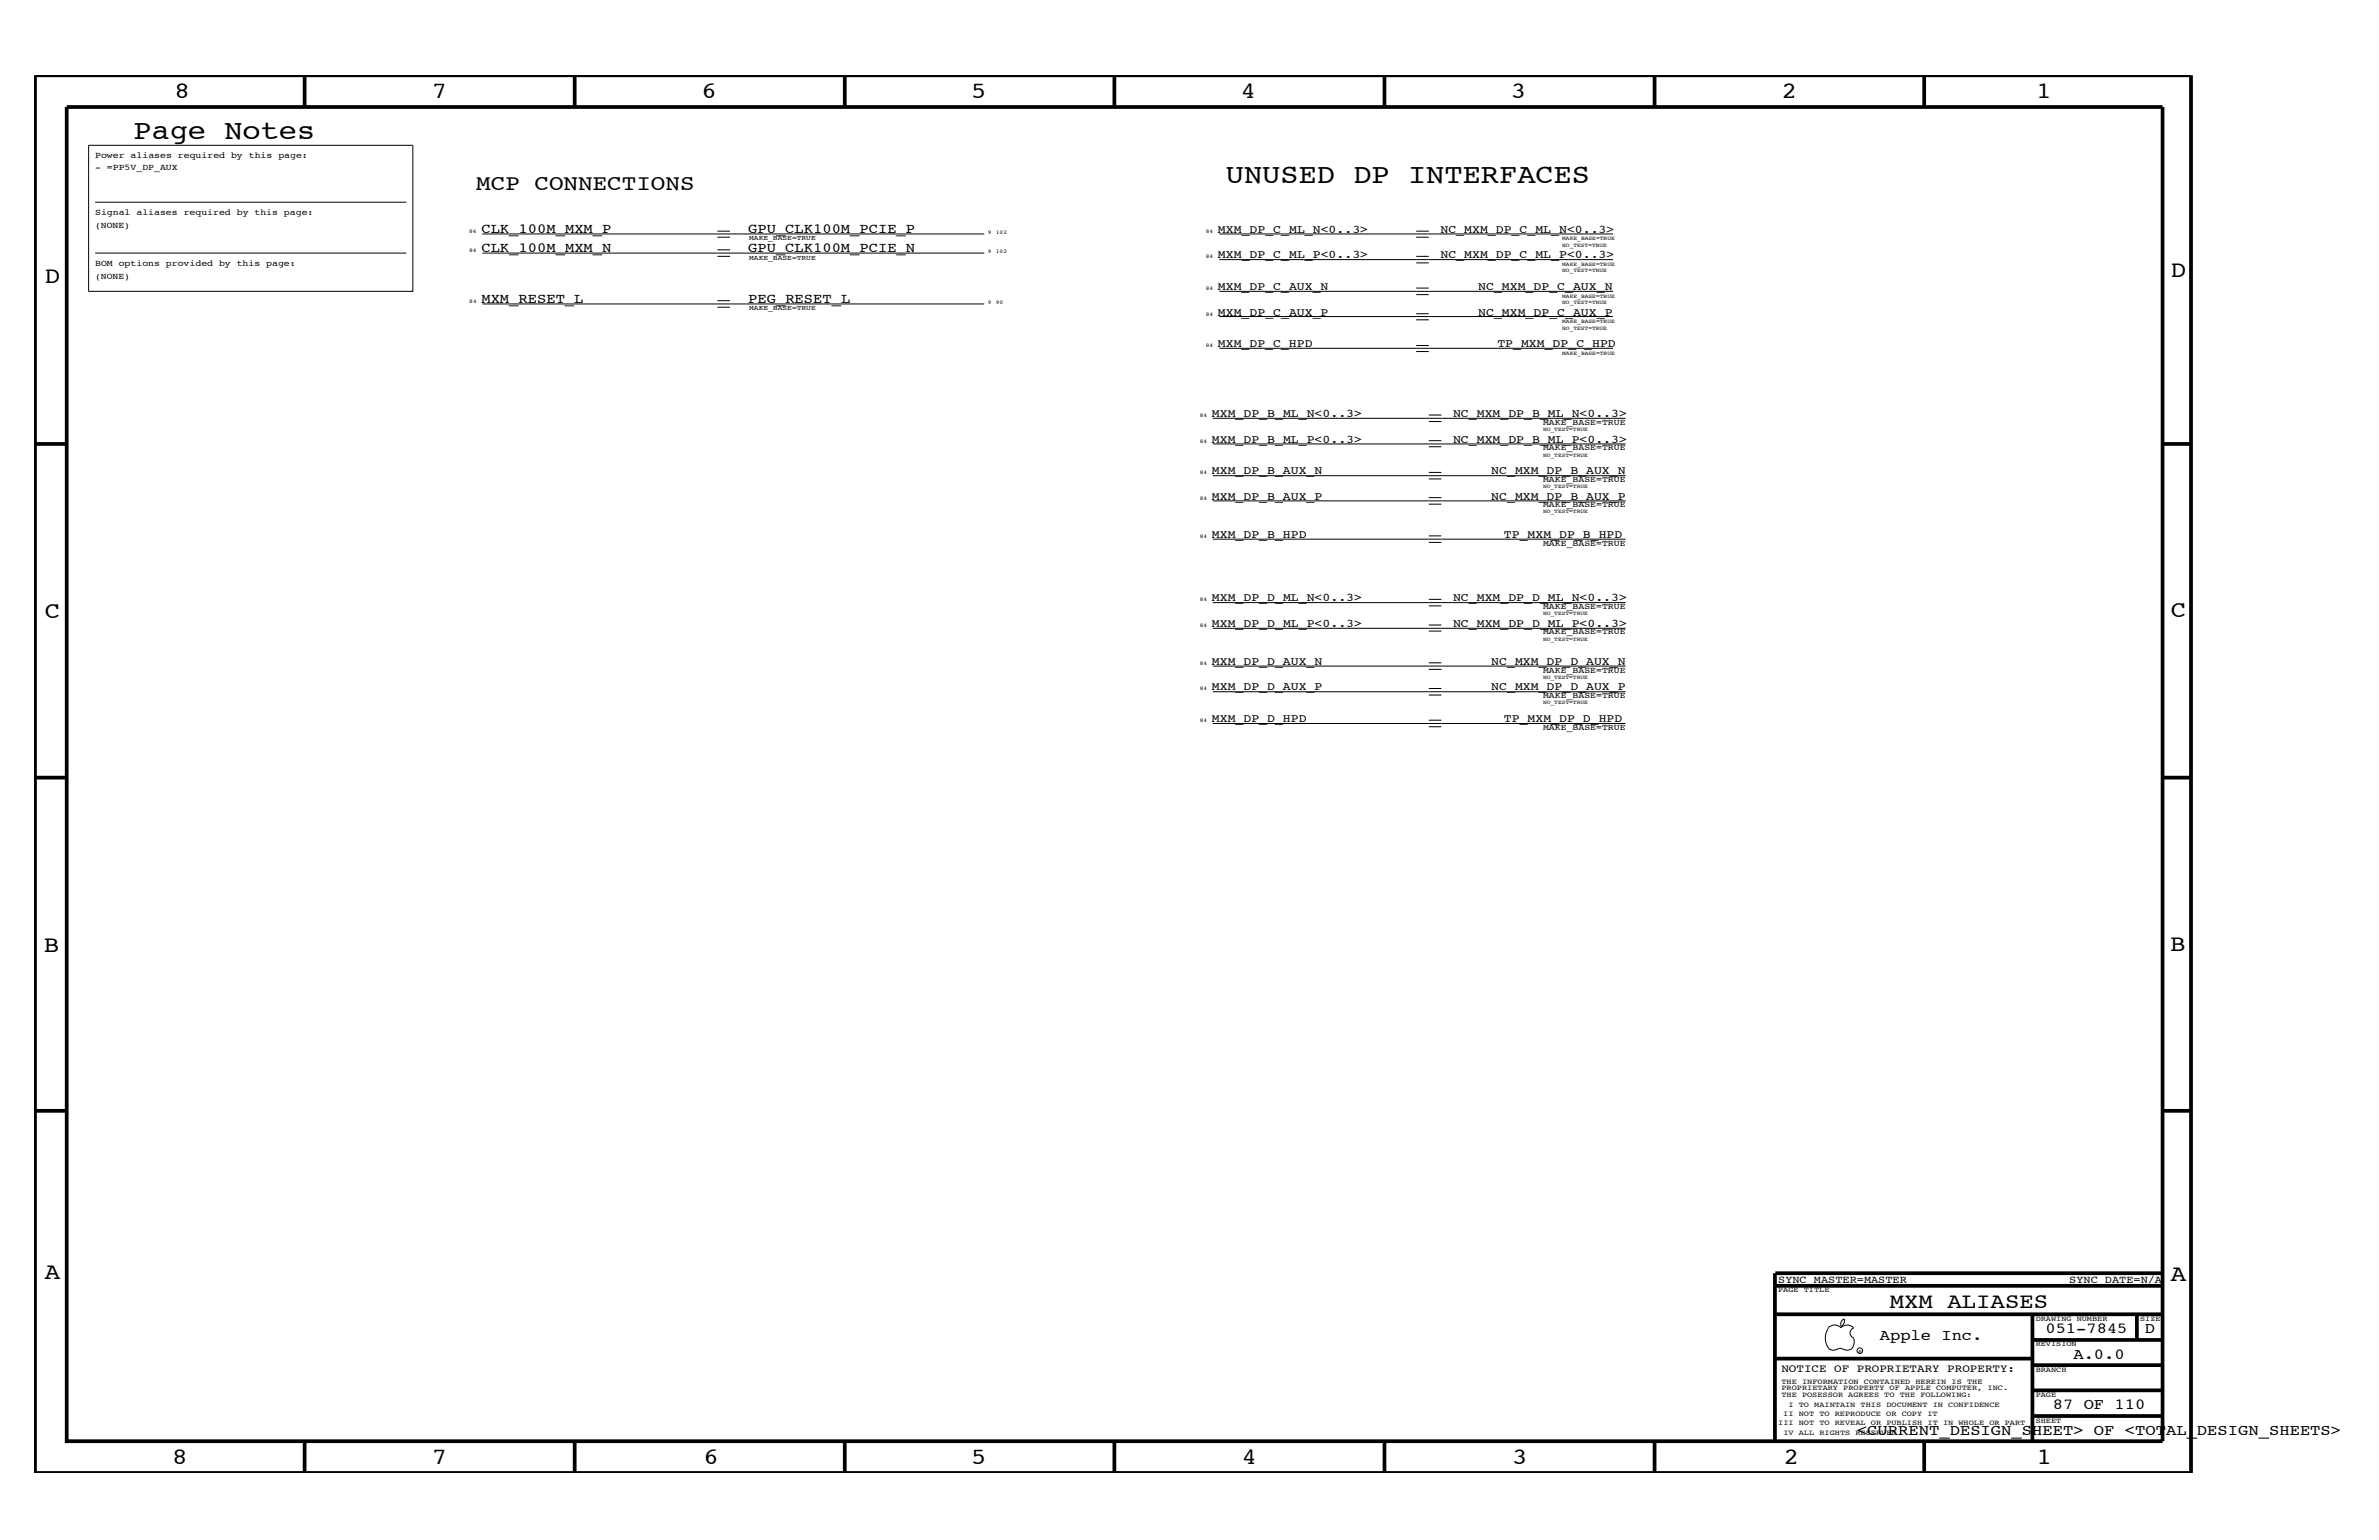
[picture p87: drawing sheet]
<svg xmlns="http://www.w3.org/2000/svg" width="432mm" height="279mm" viewBox="0 0 432 279" stroke-linecap="round" stroke-linejoin="round" font-family="sans-serif">
<defs><g id="words">
<g font-size="5">
<text x="24.2" y="25.2">Page Notes</text>
<text x="222.5" y="33.2">UNUSED DP INTERFACES</text>
</g>
<g font-size="4.2">
<text x="31.7" y="17.8">8</text>
<text x="78.4" y="17.8">7</text>
<text x="127.3" y="17.8">6</text>
<text x="176.3" y="17.8">5</text>
<text x="225.2" y="17.8">4</text>
<text x="274.2" y="17.8">3</text>
<text x="323.4" y="17.8">2</text>
<text x="369.6" y="17.8">1</text>
<text x="8.1" y="51.3">D</text>
<text x="394" y="50.3">D</text>
<text x="8.1" y="112.1">C</text>
<text x="394" y="111.9">C</text>
<text x="8" y="172.7">B</text>
<text x="393.9" y="172.5">B</text>
<text x="8.1" y="232">A</text>
<text x="394" y="232.4">A</text>
<text x="31.2" y="265.6">8</text>
<text x="78.4" y="265.6">7</text>
<text x="127.7" y="265.6">6</text>
<text x="176.3" y="265.6">5</text>
<text x="225.4" y="265.6">4</text>
<text x="274.5" y="265.6">3</text>
<text x="323.8" y="265.6">2</text>
<text x="369.7" y="265.6">1</text>
</g>
<text font-size="4" x="86.4" y="34.4">MCP CONNECTIONS</text>
<text font-size="3.9" x="343" y="237.3">MXM ALIASES</text>
<g font-size="2.8">
<text x="341.2" y="243.1">Apple Inc.</text>
<text x="371.3" y="241.9">051-7845</text>
<text x="389.3" y="241.9">D</text>
<text x="376.3" y="246.5">A.0.0</text>
<text x="372.6" y="255.7">87 OF 110</text>
<text x="337.1" y="260.4">&lt;CURRENT_DESIGN_SHEET&gt; OF &lt;TOTAL_DESIGN_SHEETS&gt;</text>
</g>
<g font-size="2.5">
<text x="87.4" y="42.3">CLK_100M_MXM_P</text>
<text x="87.4" y="45.7">CLK_100M_MXM_N</text>
<text x="135.8" y="42.3">GPU_CLK100M_PCIE_P</text>
<text x="135.8" y="45.7">GPU_CLK100M_PCIE_N</text>
<text x="87.4" y="54.9">MXM_RESET_L</text>
<text x="135.8" y="54.9">PEG_RESET_L</text>
</g>
<g font-size="2.1">
<text x="221.1" y="46.8">MXM_DP_C_ML_P&lt;0..3&gt;</text>
<text x="221.1" y="42.3">MXM_DP_C_ML_N&lt;0..3&gt;</text>
<text x="261.5" y="42.3">NC_MXM_DP_C_ML_N&lt;0..3&gt;</text>
<text x="261.5" y="46.8">NC_MXM_DP_C_ML_P&lt;0..3&gt;</text>
<text x="221.1" y="52.6">MXM_DP_C_AUX_N</text>
<text x="268.3" y="52.6">NC_MXM_DP_C_AUX_N</text>
<text x="221.1" y="57.3">MXM_DP_C_AUX_P</text>
<text x="268.3" y="57.3">NC_MXM_DP_C_AUX_P</text>
<text x="221.1" y="63">MXM_DP_C_HPD</text>
<text x="271.8" y="63">TP_MXM_DP_C_HPD</text>
<text x="220" y="75.7">MXM_DP_B_ML_N&lt;0..3&gt;</text>
<text x="263.7" y="75.7">NC_MXM_DP_B_ML_N&lt;0..3&gt;</text>
<text x="220" y="80.3">MXM_DP_B_ML_P&lt;0..3&gt;</text>
<text x="263.7" y="80.3">NC_MXM_DP_B_ML_P&lt;0..3&gt;</text>
<text x="220" y="86">MXM_DP_B_AUX_N</text>
<text x="270.7" y="86">NC_MXM_DP_B_AUX_N</text>
<text x="220" y="90.7">MXM_DP_B_AUX_P</text>
<text x="270.7" y="90.7">NC_MXM_DP_B_AUX_P</text>
<text x="220" y="97.6">MXM_DP_B_HPD</text>
<text x="273" y="97.6">TP_MXM_DP_B_HPD</text>
<text x="220" y="109.1">MXM_DP_D_ML_N&lt;0..3&gt;</text>
<text x="220" y="113.7">MXM_DP_D_ML_P&lt;0..3&gt;</text>
<text x="263.7" y="109.1">NC_MXM_DP_D_ML_N&lt;0..3&gt;</text>
<text x="263.7" y="113.7">NC_MXM_DP_D_ML_P&lt;0..3&gt;</text>
<text x="220" y="120.7">MXM_DP_D_AUX_N</text>
<text x="220" y="125.3">MXM_DP_D_AUX_P</text>
<text x="270.7" y="120.7">NC_MXM_DP_D_AUX_N</text>
<text x="270.7" y="125.3">NC_MXM_DP_D_AUX_P</text>
<text x="220" y="131">MXM_DP_D_HPD</text>
<text x="273" y="131">TP_MXM_DP_D_HPD</text>
</g>
<text font-size="2" x="323.3" y="248.9">NOTICE OF PROPRIETARY PROPERTY:</text>
<g font-size="1.9">
<text x="322.7" y="232.7">SYNC_MASTER=MASTER</text>
<text x="375.6" y="232.7">SYNC_DATE=N/A</text>
</g>
<g font-size="1.6">
<text x="17.3" y="28.6">Power aliases required by this page:</text>
<text x="17.3" y="30.9">- =PP5V_DP_AUX</text>
<text x="17.3" y="41.3">(NONE)</text>
<text x="17.3" y="39.1">Signal aliases required by this page:</text>
<text x="17.3" y="50.6">(NONE)</text>
<text x="17.3" y="48.2">BOM options provided by this page:</text>
<text x="280.1" y="77.1">MAKE_BASE=TRUE</text>
<text x="280.1" y="81.6">MAKE_BASE=TRUE</text>
<text x="280.1" y="87.4">MAKE_BASE=TRUE</text>
<text x="280.1" y="92.1">MAKE_BASE=TRUE</text>
<text x="280.1" y="99">MAKE_BASE=TRUE</text>
<text x="280.1" y="110.5">MAKE_BASE=TRUE</text>
<text x="280.1" y="115.1">MAKE_BASE=TRUE</text>
<text x="280.1" y="122">MAKE_BASE=TRUE</text>
<text x="280.1" y="126.6">MAKE_BASE=TRUE</text>
<text x="280.1" y="132.4">MAKE_BASE=TRUE</text>
</g>
<g font-size="1.4">
<text x="322.7" y="234.4">PAGE TITLE</text>
<text x="369.5" y="239.6">DRAWING NUMBER</text>
<text x="388.5" y="239.6">SIZE</text>
<text x="369.5" y="244.2">REVISION</text>
<text x="323.3" y="251.1">THE INFORMATION CONTAINED HEREIN IS THE</text>
<text x="369.5" y="248.9">BRANCH</text>
<text x="323.3" y="253.4">THE POSESSOR AGREES TO THE FOLLOWING:</text>
<text x="323.3" y="252.3">PROPRIETARY PROPERTY OF APPLE COMPUTER, INC.</text>
<text x="323.7" y="256.9">II NOT TO REPRODUCE OR COPY IT</text>
<text x="324.6" y="255.2">I TO MAINTAIN THIS DOCUMENT IN CONFIDENCE</text>
<text x="369.5" y="253.4">PAGE</text>
<text x="322.7" y="258.6">III NOT TO REVEAL OR PUBLISH IT IN WHOLE OR PART</text>
<text x="323.7" y="260.4">IV ALL RIGHTS RESERVED</text>
<text x="369.5" y="258.1">SHEET</text>
</g>
<g font-size="1.3">
<text x="136" y="43.6">MAKE_BASE=TRUE</text>
<text x="136" y="47.1">MAKE_BASE=TRUE</text>
<text x="136" y="56.3">MAKE_BASE=TRUE</text>
</g>
<g font-size="1">
<text x="85.2" y="42.3">84</text>
<text x="85.2" y="45.7">84</text>
<text x="179.3" y="42.4">9</text>
<text x="179.3" y="45.9">9</text>
<text x="180.8" y="42.4">102</text>
<text x="180.8" y="45.9">102</text>
<text x="218.9" y="46.8">84</text>
<text x="218.9" y="42.3">84</text>
<text x="283.5" y="43.6">MAKE_BASE=TRUE</text>
<text x="283.5" y="44.8">NO_TEST=TRUE</text>
<text x="218.9" y="52.6">84</text>
<text x="283.5" y="48.2">MAKE_BASE=TRUE</text>
<text x="283.5" y="49.4">NO_TEST=TRUE</text>
<text x="85.2" y="54.9">84</text>
<text x="179.3" y="55.1">9</text>
<text x="180.8" y="55.1">90</text>
<text x="218.9" y="57.3">84</text>
<text x="283.5" y="54">MAKE_BASE=TRUE</text>
<text x="283.5" y="55.1">NO_TEST=TRUE</text>
<text x="283.5" y="58.6">MAKE_BASE=TRUE</text>
<text x="283.5" y="59.8">NO_TEST=TRUE</text>
<text x="218.9" y="63">84</text>
<text x="283.5" y="64.4">MAKE_BASE=TRUE</text>
<text x="217.8" y="75.7">84</text>
<text x="217.8" y="80.3">84</text>
<text x="280.1" y="78.2">NO_TEST=TRUE</text>
<text x="280.1" y="82.8">NO_TEST=TRUE</text>
<text x="217.8" y="86">84</text>
<text x="280.1" y="88.6">NO_TEST=TRUE</text>
<text x="217.8" y="90.7">84</text>
<text x="280.1" y="93.2">NO_TEST=TRUE</text>
<text x="217.8" y="97.6">84</text>
<text x="217.8" y="109.1">84</text>
<text x="217.8" y="113.7">84</text>
<text x="280.1" y="111.6">NO_TEST=TRUE</text>
<text x="280.1" y="116.3">NO_TEST=TRUE</text>
<text x="217.8" y="120.7">84</text>
<text x="217.8" y="125.3">84</text>
<text x="280.1" y="123.1">NO_TEST=TRUE</text>
<text x="217.8" y="131">84</text>
<text x="280.1" y="127.8">NO_TEST=TRUE</text>
</g>
<text font-size=".9" x="337.3" y="245.4">R</text>
</g></defs>
<g fill="none" stroke="#000" stroke-width=".18">
<path d="M16.1 26.4h58.8v26.5h-58.8zM17.3 36.7h56.4M17.3 45.9h56.4M87.5 42.4h91.1M87.5 45.9h91.1M87.5 55.1h91.1M130.2 43h2.3M130.2 41.9h2.3M130.2 46.5h2.3M130.2 45.3h2.3M130.2 55.7h2.3M130.2 54.6h2.3"/>
<path d="M221.3 42.4h71.5M221.3 47.1h71.5M221.3 52.9h71.5M221.3 57.4h71.5M257 43h2.3M257 41.9h2.3M257 47.7h2.3M257 46.5h2.3M257 53.5h2.3M257 52.3h2.3M257 58h2.3M257 56.9h2.3"/>
<path d="M220.1 75.9h75M221.3 63.2h71.5M257 63.8h2.3M257 62.7h2.3M259.3 76.5h2.3M259.3 75.3h2.3M259.3 80h2.3M220.1 80.5h75M220.1 86.3h75M220.1 90.9h75M220.1 97.8h75M259.3 81.1h2.3"/>
<path d="M259.3 86.9h2.3M259.3 85.7h2.3M259.3 91.5h2.3M259.3 90.3h2.3M259.3 98.4h2.3M259.3 97.2h2.3M220.1 109.3h75M220.1 114h75M259.3 109.9h2.3M259.3 108.7h2.3M259.3 114.5h2.3M259.3 113.4h2.3"/>
<path d="M220.1 125.5h75M220.1 120.8h75M220.1 131.3h75M259.3 126.1h2.3M259.3 124.9h2.3M259.3 121.4h2.3M259.3 120.3h2.3M259.3 131.9h2.3M259.3 130.7h2.3M334.7 239.3l.1 .3a1.19 1.19 0 0 1-.6 1.1M334.8 239.3a1.02 1.02 0 0 0-.6 1.3M331.8 240.9a1.61 1.61 0 0 1 2.4 0"/>
<path d="M331.9 241a3.1 3.1 0 0 0 .2 3.9M332.1 244.8l.6 .2 .7-.2M333.4 244.9l.6-.3 .7 .3M334.1 240.9a1.61 1.61 0 0 1 2.3 0M334.6 244.8l.7 .2 .6-.2M336.4 242.8l.2 .6a1.95 1.95 0 0 1-.6 1.4M336.5 240.9a.93 .93 0 0 0-.7 .9 .93 .93 0 0 0 .7 .9"/>
<circle cx="337.6" cy="245.1" r=".51"/>
</g>
<g fill="none" stroke="#000" stroke-width=".68" stroke-linecap="butt">
<path d="M6.4 13.7h391.3v253.5h-391.3zM12.1 19.4h380.4v242.1h-380.4zM55.3 13.7v5.7M104.3 13.7v5.7M153.3 13.7v5.7M202.3 13.7v5.7M251.3 13.7v5.7M300.3 13.7v5.7M349.3 13.7v5.7M6.4 80.5h5.7M392.5 80.5h5.2M6.4 141.1h5.7"/>
<path d="M392.5 141.1h5.2M6.4 201.5h5.7M392.5 201.5h5.2M322.2 231v30.5M322.2 233.3h70.3M322.2 238.4h70.3M322.2 231h70.3M368.9 238.4v23.1M387.9 238.4v4.7M322.2 246.5h46.7M368.9 256.9h23.6M368.9 252.3h23.6"/>
<path d="M368.9 247.7h23.6M368.9 243.1h23.6M55.3 261.5v5.7M104.3 261.5v5.7M153.3 261.5v5.7M202.3 261.7v5.5M251.3 261.5v5.7M300.3 261.5v5.7M349.3 261.5v5.7"/>
</g>
<use href="#words"/>
</svg>
